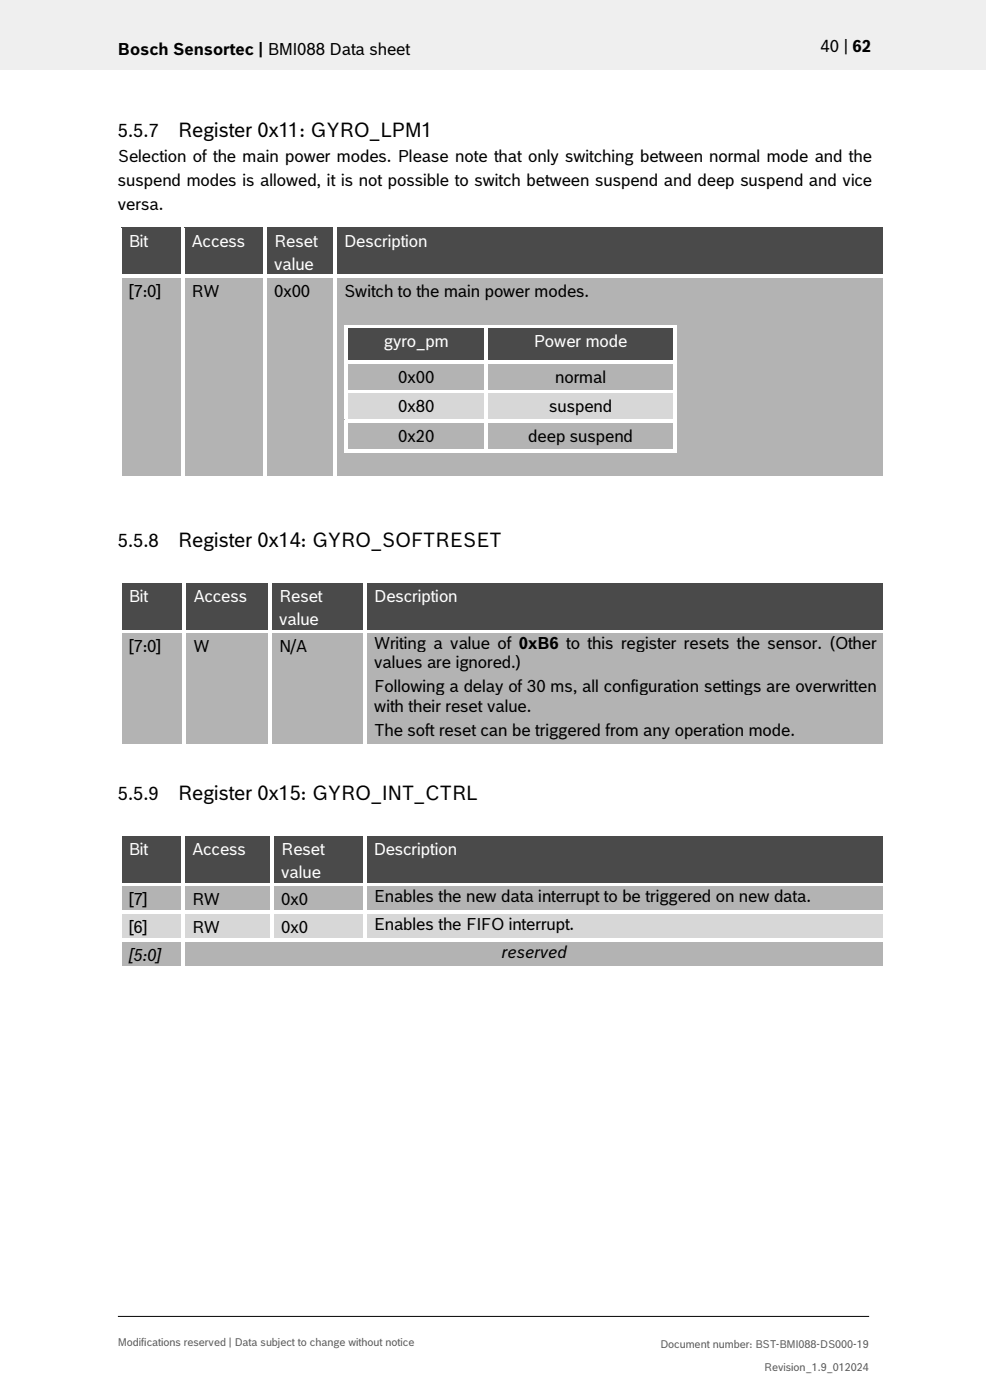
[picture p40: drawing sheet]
<svg xmlns="http://www.w3.org/2000/svg" width="210mm" height="297mm" viewBox="0 0 210 297" stroke-linecap="round" stroke-linejoin="round" font-family="sans-serif">
<defs><g id="words">
<g font-size="4.2">
<text x="37.7" y="29">Register 0x11: GYRO_LPM1</text>
<text x="37.7" y="116.1">Register 0x14: GYRO_SOFTRESET</text>
<text x="37.7" y="169.7">Register 0x15: GYRO_INT_CTRL</text>
</g>
<g font-size="3.9">
<text x="25" y="29">5.5.7</text>
<text x="25" y="116.1">5.5.8</text>
<text x="25" y="169.7">5.5.9</text>
</g>
<g font-size="3.5">
<text x="25" y="11.6">Bosch Sensortec | BMI088 Data sheet</text>
<text x="174.1" y="11">40 | 62</text>
<text x="25" y="34.4">Selection of the main power modes. Please note that only switching between normal mode and the</text>
<text x="25" y="39.5">suspend modes is allowed, it is not possible to switch between suspend and deep suspend and vice</text>
<text x="25" y="44.6">versa.</text>
<text x="27.3" y="63">[7:0]</text>
<text x="40.6" y="63">RW</text>
<text x="58.1" y="63">0x00</text>
<text x="73" y="63">Switch to the main power modes.</text>
<text x="84.5" y="81.2">0x00</text>
<text x="117.8" y="81.2">normal</text>
<text x="84.5" y="87.5">0x80</text>
<text x="116.5" y="87.5">suspend</text>
<text x="84.5" y="93.8">0x20</text>
<text x="112.1" y="93.8">deep suspend</text>
<text x="79.4" y="137.7">Writing a value of 0xB6 to this register resets the sensor. (Other</text>
<text x="27.3" y="138.4">[7:0]</text>
<text x="41" y="138.4">W</text>
<text x="59.2" y="138.4">N/A</text>
<text x="79.4" y="141.8">values are ignored.)</text>
<text x="79.4" y="146.9">Following a delay of 30 ms, all configuration settings are overwritten</text>
<text x="79.4" y="151">with their reset value.</text>
<text x="79.4" y="156.1">The soft reset can be triggered from any operation mode.</text>
<text x="79.3" y="191.4">Enables the new data interrupt to be triggered on new data.</text>
<text x="27.3" y="192">[7]</text>
<text x="27.3" y="197.9">[6]</text>
<text x="40.8" y="192">RW</text>
<text x="40.8" y="197.9">RW</text>
<text x="59.7" y="192">0x0</text>
<text x="59.7" y="197.9">0x0</text>
<text x="79.3" y="197.3">Enables the FIFO interrupt.</text>
<text x="27.3" y="203.8">[5:0]</text>
<text x="106.5" y="203.2">reserved</text>
</g>
<g font-size="3.5" fill="#fff">
<text x="27.3" y="52.3">Bit</text>
<text x="40.6" y="52.3">Access</text>
<text x="58.1" y="52.3">Reset</text>
<text x="73" y="52.3">Description</text>
<text x="58.1" y="57.3">value</text>
<text x="81.4" y="73.7">gyro_pm</text>
<text x="113.3" y="73.7">Power mode</text>
<text x="27.3" y="127.7">Bit</text>
<text x="41" y="127.7">Access</text>
<text x="59.2" y="127.7">Reset</text>
<text x="79.4" y="127.7">Description</text>
<text x="59.2" y="132.6">value</text>
<text x="27.3" y="181.3">Bit</text>
<text x="40.8" y="181.3">Access</text>
<text x="59.7" y="181.3">Reset</text>
<text x="79.3" y="181.3">Description</text>
<text x="59.7" y="186.3">value</text>
</g>
<g font-size="2.3" fill="#535f6b">
<text x="25" y="285.5">Modifications reserved | Data subject to change without notice</text>
<text x="140.1" y="285.9">Document number: BST-BMI088-DS000-19</text>
<text x="162.1" y="290.9">Revision_1.9_012024</text>
</g>
</g></defs>
<path d="M0 0h209.1v14.8h-209.1z" fill="#efeff0"/>
<path d="M25 279.3h159.4" fill="none" stroke="#000" stroke-width=".21"/>
<g fill="#424c58">
<path d="M25.8 48.4h12.6v9.8h-12.6z" fill-rule="evenodd"/>
<path d="M39.1 48.4h16.7v9.8h-16.7z" fill-rule="evenodd"/>
<path d="M56.6 48.4h14.1v9.8h-14.1z" fill-rule="evenodd"/>
<path d="M71.5 48.4h116v9.8h-116z" fill-rule="evenodd"/>
</g>
<g fill="#424c58">
<path d="M27.3 48.4h9.5v4.9h-9.5z"/>
<path d="M40.6 48.4h13.7v4.9h-13.7z"/>
<path d="M58.1 48.4h11.1v4.9h-11.1z"/>
<path d="M58.1 53.3h11.1v4.9h-11.1z"/>
<path d="M73 48.4h112.9v4.9h-112.9z"/>
</g>
<g fill="#fff">
<path d="M25 47.6h.8v.8h-.8z" fill-rule="evenodd"/>
<path d="M25 47.6h.8v.7h-.8z" fill-rule="evenodd"/>
<path d="M25.8 47.6h12.5v.7h-12.5z" fill-rule="evenodd"/>
</g>
<path d="M25.8 48.4h12.5" fill="none" stroke="#424c58" stroke-width=".21"/>
<path d="M38.3 48.3l.8 .1z" fill="#fff"/>
<g fill="#fff">
<path d="M38.3 47.6h.8v.7h-.8z" fill-rule="evenodd"/>
<path d="M39.1 47.6h16.7v.7h-16.7z" fill-rule="evenodd"/>
</g>
<path d="M39.1 48.4h16.7" fill="none" stroke="#424c58" stroke-width=".21"/>
<path d="M55.8 48.3l.8 .1z" fill="#fff"/>
<g fill="#fff">
<path d="M55.8 47.6h.8v.7h-.8z" fill-rule="evenodd"/>
<path d="M56.6 47.6h14.1v.7h-14.1z" fill-rule="evenodd"/>
</g>
<path d="M56.6 48.4h14.1" fill="none" stroke="#424c58" stroke-width=".21"/>
<path d="M70.7 48.3l.8 .1z" fill="#fff"/>
<g fill="#fff">
<path d="M70.7 47.6h.8v.7h-.8z" fill-rule="evenodd"/>
<path d="M71.5 47.6h116v.7h-116z" fill-rule="evenodd"/>
</g>
<path d="M71.5 48.4h116" fill="none" stroke="#424c58" stroke-width=".21"/>
<g fill="#fff">
<path d="M187.5 47.6h.7v.8h-.7z" fill-rule="evenodd"/>
<path d="M187.5 47.6h.7v.7h-.7z" fill-rule="evenodd"/>
<path d="M25 48.4h.8v9.8h-.8z" fill-rule="evenodd"/>
<path d="M38.3 48.4h.8v9.8h-.8z" fill-rule="evenodd"/>
<path d="M55.8 48.4h.8v9.8h-.8z" fill-rule="evenodd"/>
<path d="M70.7 48.4h.8v9.8h-.8z" fill-rule="evenodd"/>
<path d="M187.5 48.4h.7v9.8h-.7z" fill-rule="evenodd"/>
</g>
<g fill="#b2b3b5">
<path d="M25.8 59h12.6v42.1h-12.6z" fill-rule="evenodd"/>
<path d="M39.1 59h16.7v42.1h-16.7z" fill-rule="evenodd"/>
<path d="M56.6 59h14.1v42.1h-14.1z" fill-rule="evenodd"/>
<path d="M71.5 59h116v42.1h-116z" fill-rule="evenodd"/>
<path d="M73 64h112.9v4.9h-112.9z" fill-rule="evenodd"/>
</g>
<g fill="#b2b3b5">
<path d="M27.3 59h9.5v5h-9.5z"/>
<path d="M40.6 59h13.7v5h-13.7z"/>
<path d="M58.1 59h11.1v5h-11.1z"/>
<path d="M73 59h112.9v5h-112.9z"/>
</g>
<path d="M73 68.9v7.5" fill="none" stroke="#b2b3b5" stroke-width=".21"/>
<g fill="#424c58">
<path d="M73.8 69.7h29v6.7h-29z" fill-rule="evenodd"/>
<path d="M103.6 69.7h39.2v6.7h-39.2z" fill-rule="evenodd"/>
</g>
<g fill="#424c58">
<path d="M75.3 69.7h26v4.9h-26z"/>
<path d="M105.1 69.7h36.2v4.9h-36.2z"/>
</g>
<g fill="#fff">
<path d="M73 68.9h.8v.8h-.8z" fill-rule="evenodd"/>
<path d="M73 68.9h.8v.8h-.8z" fill-rule="evenodd"/>
<path d="M73.8 68.9h29v.8h-29z" fill-rule="evenodd"/>
</g>
<path d="M73.8 69.7h29" fill="none" stroke="#424c58" stroke-width=".21"/>
<path d="M102.8 69.7h.7z" fill="#fff"/>
<g fill="#fff">
<path d="M102.8 68.9h.7v.8h-.7z" fill-rule="evenodd"/>
<path d="M103.5 68.9h39.3v.8h-39.3z" fill-rule="evenodd"/>
</g>
<path d="M103.5 69.7h39.3" fill="none" stroke="#424c58" stroke-width=".21"/>
<g fill="#fff">
<path d="M142.8 68.9h.8v.8h-.8z" fill-rule="evenodd"/>
<path d="M142.8 68.9h.8v.8h-.8z" fill-rule="evenodd"/>
<path d="M73 69.7h.8v6.7h-.8z" fill-rule="evenodd"/>
<path d="M102.8 69.7h.7v6.7h-.7z" fill-rule="evenodd"/>
<path d="M142.8 69.7h.8v6.7h-.8z" fill-rule="evenodd"/>
</g>
<path d="M73 76.4v6.3" fill="none" stroke="#b2b3b5" stroke-width=".21"/>
<g fill="#b2b3b5">
<path d="M73.8 77.2h29v5.5h-29z" fill-rule="evenodd"/>
<path d="M103.6 77.2h39.2v5.5h-39.2z" fill-rule="evenodd"/>
</g>
<g fill="#b2b3b5">
<path d="M75.3 77.2h26v5h-26z"/>
<path d="M105.1 77.2h36.2v5h-36.2z"/>
</g>
<g fill="#fff">
<path d="M73 76.4h.8v.8h-.8z" fill-rule="evenodd"/>
<path d="M73.8 76.4h29v.8h-29z" fill-rule="evenodd"/>
</g>
<path d="M73.8 77.2h29" fill="none" stroke="#b2b3b5" stroke-width=".21"/>
<g fill="#fff">
<path d="M102.8 76.4h.7v.8h-.7z" fill-rule="evenodd"/>
<path d="M103.5 76.4h39.3v.8h-39.3z" fill-rule="evenodd"/>
</g>
<path d="M103.5 77.2h39.3" fill="none" stroke="#b2b3b5" stroke-width=".21"/>
<g fill="#fff">
<path d="M142.8 76.4h.8v.8h-.8z" fill-rule="evenodd"/>
<path d="M73 77.2h.8v5.5h-.8z" fill-rule="evenodd"/>
<path d="M102.8 77.2h.7v5.5h-.7z" fill-rule="evenodd"/>
<path d="M142.8 77.2h.8v5.5h-.8z" fill-rule="evenodd"/>
</g>
<path d="M73 82.7v6.3" fill="none" stroke="#b2b3b5" stroke-width=".21"/>
<g fill="#d7d7da">
<path d="M73.8 83.5h29v5.5h-29z" fill-rule="evenodd"/>
<path d="M103.6 83.5h39.2v5.5h-39.2z" fill-rule="evenodd"/>
</g>
<g fill="#d7d7da">
<path d="M75.3 83.5h26v5h-26z"/>
<path d="M105.1 83.5h36.2v5h-36.2z"/>
</g>
<g fill="#fff">
<path d="M73 82.7h.8v.8h-.8z" fill-rule="evenodd"/>
<path d="M73.8 82.7h29v.8h-29z" fill-rule="evenodd"/>
</g>
<path d="M73.8 83.5h29" fill="none" stroke="#d7d7da" stroke-width=".21"/>
<g fill="#fff">
<path d="M102.8 82.7h.7v.8h-.7z" fill-rule="evenodd"/>
<path d="M103.5 82.7h39.3v.8h-39.3z" fill-rule="evenodd"/>
</g>
<path d="M103.5 83.5h39.3" fill="none" stroke="#d7d7da" stroke-width=".21"/>
<g fill="#fff">
<path d="M142.8 82.7h.8v.8h-.8z" fill-rule="evenodd"/>
<path d="M73 83.5h.8v5.5h-.8z" fill-rule="evenodd"/>
<path d="M102.8 83.5h.7v5.5h-.7z" fill-rule="evenodd"/>
<path d="M142.8 83.5h.8v5.5h-.8z" fill-rule="evenodd"/>
</g>
<path d="M73 89v7.1" fill="none" stroke="#b2b3b5" stroke-width=".21"/>
<g fill="#b2b3b5">
<path d="M73.8 89.8h29v5.5h-29z" fill-rule="evenodd"/>
<path d="M103.6 89.8h39.2v5.5h-39.2z" fill-rule="evenodd"/>
</g>
<g fill="#b2b3b5">
<path d="M75.3 89.8h26v5h-26z"/>
<path d="M105.1 89.8h36.2v5h-36.2z"/>
</g>
<g fill="#fff">
<path d="M73 89h.8v.8h-.8z" fill-rule="evenodd"/>
<path d="M73.8 89h29v.8h-29z" fill-rule="evenodd"/>
</g>
<path d="M73.8 89.8h29" fill="none" stroke="#b2b3b5" stroke-width=".21"/>
<g fill="#fff">
<path d="M102.8 89h.7v.8h-.7z" fill-rule="evenodd"/>
<path d="M103.5 89h39.3v.8h-39.3z" fill-rule="evenodd"/>
</g>
<path d="M103.5 89.8h39.3" fill="none" stroke="#b2b3b5" stroke-width=".21"/>
<g fill="#fff">
<path d="M142.8 89h.8v.8h-.8z" fill-rule="evenodd"/>
<path d="M73 89.8h.8v5.5h-.8z" fill-rule="evenodd"/>
<path d="M73 95.3h.8v.8h-.8z" fill-rule="evenodd"/>
<path d="M73 95.3h.8v.8h-.8z" fill-rule="evenodd"/>
<path d="M73.8 95.3h29v.8h-29z" fill-rule="evenodd"/>
<path d="M102.8 89.8h.7v5.5h-.7z" fill-rule="evenodd"/>
<path d="M102.8 95.3h.7v.8h-.7z" fill-rule="evenodd"/>
<path d="M103.5 95.3h39.3v.8h-39.3z" fill-rule="evenodd"/>
<path d="M142.8 89.8h.8v5.5h-.8z" fill-rule="evenodd"/>
<path d="M142.8 95.3h.8v.8h-.8z" fill-rule="evenodd"/>
<path d="M142.8 95.3h.8v.8h-.8z" fill-rule="evenodd"/>
</g>
<path d="M73 96.1h112.9v5h-112.9z" fill="#b2b3b5"/>
<g fill="#fff">
<path d="M25 58.2h.8v.8h-.8z" fill-rule="evenodd"/>
<path d="M25.8 58.2h12.5v.8h-12.5z" fill-rule="evenodd"/>
</g>
<path d="M25.8 59h12.5" fill="none" stroke="#b2b3b5" stroke-width=".21"/>
<g fill="#fff">
<path d="M38.3 58.2h.8v.8h-.8z" fill-rule="evenodd"/>
<path d="M39.1 58.2h16.7v.8h-16.7z" fill-rule="evenodd"/>
</g>
<path d="M39.1 59h16.7" fill="none" stroke="#b2b3b5" stroke-width=".21"/>
<g fill="#fff">
<path d="M55.8 58.2h.8v.8h-.8z" fill-rule="evenodd"/>
<path d="M56.6 58.2h14.1v.8h-14.1z" fill-rule="evenodd"/>
</g>
<path d="M56.6 59h14.1" fill="none" stroke="#b2b3b5" stroke-width=".21"/>
<g fill="#fff">
<path d="M70.7 58.2h.8v.8h-.8z" fill-rule="evenodd"/>
<path d="M71.5 58.2h116v.8h-116z" fill-rule="evenodd"/>
</g>
<path d="M71.5 59h116" fill="none" stroke="#b2b3b5" stroke-width=".21"/>
<g fill="#fff">
<path d="M187.5 58.2h.7v.8h-.7z" fill-rule="evenodd"/>
<path d="M25 59h.8v42.1h-.8z" fill-rule="evenodd"/>
<path d="M25 101.1h.8v.8h-.8z" fill-rule="evenodd"/>
<path d="M25 101.1h.8v.8h-.8z" fill-rule="evenodd"/>
<path d="M25.8 101.1h12.5v.8h-12.5z" fill-rule="evenodd"/>
<path d="M38.3 59h.8v42.1h-.8z" fill-rule="evenodd"/>
<path d="M38.3 101.1h.8v.8h-.8z" fill-rule="evenodd"/>
<path d="M39.1 101.1h16.7v.8h-16.7z" fill-rule="evenodd"/>
<path d="M55.8 59h.8v42.1h-.8z" fill-rule="evenodd"/>
<path d="M55.8 101.1h.8v.8h-.8z" fill-rule="evenodd"/>
<path d="M56.6 101.1h14.1v.8h-14.1z" fill-rule="evenodd"/>
<path d="M70.7 59h.8v42.1h-.8z" fill-rule="evenodd"/>
<path d="M70.7 101.1h.8v.8h-.8z" fill-rule="evenodd"/>
<path d="M71.5 101.1h116v.8h-116z" fill-rule="evenodd"/>
<path d="M187.5 59h.7v42.1h-.7z" fill-rule="evenodd"/>
<path d="M187.5 101.1h.7v.8h-.7z" fill-rule="evenodd"/>
<path d="M187.5 101.1h.7v.8h-.7z" fill-rule="evenodd"/>
</g>
<g fill="#424c58">
<path d="M25.8 123.7h12.9v9.9h-12.9z" fill-rule="evenodd"/>
<path d="M39.5 123.7h17.4v9.9h-17.4z" fill-rule="evenodd"/>
<path d="M57.7 123.7h19.4v9.9h-19.4z" fill-rule="evenodd"/>
<path d="M77.9 123.7h109.6v9.9h-109.6z" fill-rule="evenodd"/>
</g>
<g fill="#424c58">
<path d="M27.3 123.7h9.9v5h-9.9z"/>
<path d="M41 123.7h14.4v5h-14.4z"/>
<path d="M59.2 123.7h16.4v5h-16.4z"/>
<path d="M59.2 128.7h16.4v4.9h-16.4z"/>
<path d="M79.4 123.7h106.5v5h-106.5z"/>
</g>
<g fill="#fff">
<path d="M25 123h.8v.8h-.8z" fill-rule="evenodd"/>
<path d="M25 123h.8v.7h-.8z" fill-rule="evenodd"/>
<path d="M25.8 123h12.9v.7h-12.9z" fill-rule="evenodd"/>
</g>
<path d="M25.8 123.8h12.9" fill="none" stroke="#424c58" stroke-width=".21"/>
<path d="M38.7 123.7l.8 .1z" fill="#fff"/>
<g fill="#fff">
<path d="M38.7 123h.8v.7h-.8z" fill-rule="evenodd"/>
<path d="M39.5 123h17.4v.7h-17.4z" fill-rule="evenodd"/>
</g>
<path d="M39.5 123.8h17.4" fill="none" stroke="#424c58" stroke-width=".21"/>
<path d="M56.9 123.7l.8 .1z" fill="#fff"/>
<g fill="#fff">
<path d="M56.9 123h.8v.7h-.8z" fill-rule="evenodd"/>
<path d="M57.7 123h19.4v.7h-19.4z" fill-rule="evenodd"/>
</g>
<path d="M57.7 123.8h19.4" fill="none" stroke="#424c58" stroke-width=".21"/>
<path d="M77.1 123.7l.8 .1z" fill="#fff"/>
<g fill="#fff">
<path d="M77.1 123h.8v.7h-.8z" fill-rule="evenodd"/>
<path d="M77.9 123h109.6v.7h-109.6z" fill-rule="evenodd"/>
</g>
<path d="M77.9 123.8h109.6" fill="none" stroke="#424c58" stroke-width=".21"/>
<g fill="#fff">
<path d="M187.5 123h.7v.8h-.7z" fill-rule="evenodd"/>
<path d="M187.5 123h.7v.7h-.7z" fill-rule="evenodd"/>
<path d="M25 123.8h.8v9.8h-.8z" fill-rule="evenodd"/>
<path d="M38.7 123.8h.8v9.8h-.8z" fill-rule="evenodd"/>
<path d="M56.9 123.8h.8v9.8h-.8z" fill-rule="evenodd"/>
<path d="M77.1 123.8h.8v9.8h-.8z" fill-rule="evenodd"/>
<path d="M187.5 123.8h.7v9.8h-.7z" fill-rule="evenodd"/>
</g>
<g fill="#b2b3b5">
<path d="M25.8 134.4h12.9v23.5h-12.9z" fill-rule="evenodd"/>
<path d="M39.5 134.4h17.4v23.5h-17.4z" fill-rule="evenodd"/>
<path d="M57.7 134.4h19.4v23.5h-19.4z" fill-rule="evenodd"/>
<path d="M77.9 134.4h109.6v23.5h-109.6z" fill-rule="evenodd"/>
<path d="M79.4 138.5h106.5v5.1h-106.5z" fill-rule="evenodd"/>
<path d="M79.4 143.6h106.5v4h-106.5z" fill-rule="evenodd"/>
<path d="M79.4 147.6h106.5v5.2h-106.5z" fill-rule="evenodd"/>
</g>
<g fill="#b2b3b5">
<path d="M27.3 134.4h9.9v5h-9.9z"/>
<path d="M41 134.4h14.4v5h-14.4z"/>
<path d="M59.2 134.4h16.4v5h-16.4z"/>
<path d="M79.4 134.4h106.5v4.1h-106.5z"/>
<path d="M79.4 152.8h106.5v5.1h-106.5z"/>
</g>
<g fill="#fff">
<path d="M25 133.6h.8v.8h-.8z" fill-rule="evenodd"/>
<path d="M25.8 133.6h12.9v.8h-12.9z" fill-rule="evenodd"/>
</g>
<path d="M25.8 134.4h12.9" fill="none" stroke="#b2b3b5" stroke-width=".21"/>
<g fill="#fff">
<path d="M38.7 133.6h.8v.8h-.8z" fill-rule="evenodd"/>
<path d="M39.5 133.6h17.4v.8h-17.4z" fill-rule="evenodd"/>
</g>
<path d="M39.5 134.4h17.4" fill="none" stroke="#b2b3b5" stroke-width=".21"/>
<g fill="#fff">
<path d="M56.9 133.6h.8v.8h-.8z" fill-rule="evenodd"/>
<path d="M57.7 133.6h19.4v.8h-19.4z" fill-rule="evenodd"/>
</g>
<path d="M57.7 134.4h19.4" fill="none" stroke="#b2b3b5" stroke-width=".21"/>
<g fill="#fff">
<path d="M77.1 133.6h.8v.8h-.8z" fill-rule="evenodd"/>
<path d="M77.9 133.6h109.6v.8h-109.6z" fill-rule="evenodd"/>
</g>
<path d="M77.9 134.4h109.6" fill="none" stroke="#b2b3b5" stroke-width=".21"/>
<g fill="#fff">
<path d="M187.5 133.6h.7v.8h-.7z" fill-rule="evenodd"/>
<path d="M25 134.4h.8v23.5h-.8z" fill-rule="evenodd"/>
<path d="M25 157.9h.8v.8h-.8z" fill-rule="evenodd"/>
<path d="M25 157.9h.8v.8h-.8z" fill-rule="evenodd"/>
<path d="M25.8 157.9h12.9v.8h-12.9z" fill-rule="evenodd"/>
<path d="M38.7 134.4h.8v23.5h-.8z" fill-rule="evenodd"/>
<path d="M38.7 157.9h.8v.8h-.8z" fill-rule="evenodd"/>
<path d="M39.5 157.9h17.4v.8h-17.4z" fill-rule="evenodd"/>
<path d="M56.9 134.4h.8v23.5h-.8z" fill-rule="evenodd"/>
<path d="M56.9 157.9h.8v.8h-.8z" fill-rule="evenodd"/>
<path d="M57.7 157.9h19.4v.8h-19.4z" fill-rule="evenodd"/>
<path d="M77.1 134.4h.8v23.5h-.8z" fill-rule="evenodd"/>
<path d="M77.1 157.9h.8v.8h-.8z" fill-rule="evenodd"/>
<path d="M77.9 157.9h109.6v.8h-109.6z" fill-rule="evenodd"/>
<path d="M187.5 134.4h.7v23.5h-.7z" fill-rule="evenodd"/>
<path d="M187.5 157.9h.7v.8h-.7z" fill-rule="evenodd"/>
<path d="M187.5 157.9h.7v.8h-.7z" fill-rule="evenodd"/>
</g>
<g fill="#424c58">
<path d="M25.8 177.4h12.7v9.9h-12.7z" fill-rule="evenodd"/>
<path d="M39.2 177.4h18.2v9.9h-18.2z" fill-rule="evenodd"/>
<path d="M58.2 177.4h18.8v9.9h-18.8z" fill-rule="evenodd"/>
<path d="M77.7 177.4h109.8v9.9h-109.8z" fill-rule="evenodd"/>
</g>
<g fill="#424c58">
<path d="M27.3 177.4h9.7v4.9h-9.7z"/>
<path d="M40.8 177.4h15.1v4.9h-15.1z"/>
<path d="M59.7 177.4h15.8v4.9h-15.8z"/>
<path d="M59.7 182.3h15.8v5h-15.8z"/>
<path d="M79.3 177.4h106.6v4.9h-106.6z"/>
</g>
<g fill="#fff">
<path d="M25 176.6h.8v.8h-.8z" fill-rule="evenodd"/>
<path d="M25 176.6h.8v.8h-.8z" fill-rule="evenodd"/>
<path d="M25.8 176.6h12.7v.8h-12.7z" fill-rule="evenodd"/>
</g>
<path d="M25.8 177.4h12.7" fill="none" stroke="#424c58" stroke-width=".21"/>
<path d="M38.5 177.4h.7z" fill="#fff"/>
<g fill="#fff">
<path d="M38.5 176.6h.7v.8h-.7z" fill-rule="evenodd"/>
<path d="M39.2 176.6h18.2v.8h-18.2z" fill-rule="evenodd"/>
</g>
<path d="M39.2 177.4h18.2" fill="none" stroke="#424c58" stroke-width=".21"/>
<path d="M57.4 177.4h.8z" fill="#fff"/>
<g fill="#fff">
<path d="M57.4 176.6h.8v.8h-.8z" fill-rule="evenodd"/>
<path d="M58.2 176.6h18.8v.8h-18.8z" fill-rule="evenodd"/>
</g>
<path d="M58.2 177.4h18.8" fill="none" stroke="#424c58" stroke-width=".21"/>
<path d="M77 177.4h.7z" fill="#fff"/>
<g fill="#fff">
<path d="M77 176.6h.7v.8h-.7z" fill-rule="evenodd"/>
<path d="M77.7 176.6h109.8v.8h-109.8z" fill-rule="evenodd"/>
</g>
<path d="M77.7 177.4h109.8" fill="none" stroke="#424c58" stroke-width=".21"/>
<g fill="#fff">
<path d="M187.5 176.6h.7v.8h-.7z" fill-rule="evenodd"/>
<path d="M187.5 176.6h.7v.8h-.7z" fill-rule="evenodd"/>
<path d="M25 177.4h.8v9.9h-.8z" fill-rule="evenodd"/>
<path d="M38.5 177.4h.7v9.9h-.7z" fill-rule="evenodd"/>
<path d="M57.4 177.4h.8v9.9h-.8z" fill-rule="evenodd"/>
<path d="M77 177.4h.7v9.9h-.7z" fill-rule="evenodd"/>
<path d="M187.5 177.4h.7v9.9h-.7z" fill-rule="evenodd"/>
</g>
<g fill="#b2b3b5">
<path d="M25.8 188h12.7v5.2h-12.7z" fill-rule="evenodd"/>
<path d="M39.2 188h18.2v5.2h-18.2z" fill-rule="evenodd"/>
<path d="M58.2 188h18.8v5.2h-18.8z" fill-rule="evenodd"/>
<path d="M77.7 188h109.8v5.2h-109.8z" fill-rule="evenodd"/>
</g>
<g fill="#b2b3b5">
<path d="M27.3 188h9.7v5h-9.7z"/>
<path d="M40.8 188h15.1v5h-15.1z"/>
<path d="M59.7 188h15.8v5h-15.8z"/>
<path d="M79.3 188h106.6v5.2h-106.6z"/>
</g>
<g fill="#fff">
<path d="M25 187.3h.8v.8h-.8z" fill-rule="evenodd"/>
<path d="M25.8 187.3h12.7v.7h-12.7z" fill-rule="evenodd"/>
</g>
<path d="M25.8 188.1h12.7" fill="none" stroke="#b2b3b5" stroke-width=".21"/>
<g fill="#fff">
<path d="M38.5 187.3h.7v.8h-.7z" fill-rule="evenodd"/>
<path d="M39.2 187.3h18.2v.7h-18.2z" fill-rule="evenodd"/>
</g>
<path d="M39.2 188.1h18.2" fill="none" stroke="#b2b3b5" stroke-width=".21"/>
<g fill="#fff">
<path d="M57.4 187.3h.8v.8h-.8z" fill-rule="evenodd"/>
<path d="M58.2 187.3h18.8v.7h-18.8z" fill-rule="evenodd"/>
</g>
<path d="M58.2 188.1h18.8" fill="none" stroke="#b2b3b5" stroke-width=".21"/>
<g fill="#fff">
<path d="M77 187.3h.7v.8h-.7z" fill-rule="evenodd"/>
<path d="M77.7 187.3h109.8v.7h-109.8z" fill-rule="evenodd"/>
</g>
<path d="M77.7 188.1h109.8" fill="none" stroke="#b2b3b5" stroke-width=".21"/>
<g fill="#fff">
<path d="M187.5 187.3h.7v.8h-.7z" fill-rule="evenodd"/>
<path d="M25 188.1h.8v5.1h-.8z" fill-rule="evenodd"/>
<path d="M38.5 188.1h.7v5.1h-.7z" fill-rule="evenodd"/>
<path d="M57.4 188.1h.8v5.1h-.8z" fill-rule="evenodd"/>
<path d="M77 188.1h.7v5.1h-.7z" fill-rule="evenodd"/>
<path d="M187.5 188.1h.7v5.1h-.7z" fill-rule="evenodd"/>
</g>
<g fill="#d7d7da">
<path d="M25.8 194h12.7v5.1h-12.7z" fill-rule="evenodd"/>
<path d="M39.2 194h18.2v5.1h-18.2z" fill-rule="evenodd"/>
<path d="M58.2 194h18.8v5.1h-18.8z" fill-rule="evenodd"/>
<path d="M77.7 194h109.8v5.1h-109.8z" fill-rule="evenodd"/>
</g>
<g fill="#d7d7da">
<path d="M27.3 194h9.7v4.9h-9.7z"/>
<path d="M40.8 194h15.1v4.9h-15.1z"/>
<path d="M59.7 194h15.8v4.9h-15.8z"/>
<path d="M79.3 194h106.6v5.1h-106.6z"/>
</g>
<g fill="#fff">
<path d="M25 193.2h.8v.8h-.8z" fill-rule="evenodd"/>
<path d="M25.8 193.2h12.7v.8h-12.7z" fill-rule="evenodd"/>
</g>
<path d="M25.8 194h12.7" fill="none" stroke="#d7d7da" stroke-width=".21"/>
<g fill="#fff">
<path d="M38.5 193.2h.7v.8h-.7z" fill-rule="evenodd"/>
<path d="M39.2 193.2h18.2v.8h-18.2z" fill-rule="evenodd"/>
</g>
<path d="M39.2 194h18.2" fill="none" stroke="#d7d7da" stroke-width=".21"/>
<g fill="#fff">
<path d="M57.4 193.2h.8v.8h-.8z" fill-rule="evenodd"/>
<path d="M58.2 193.2h18.8v.8h-18.8z" fill-rule="evenodd"/>
</g>
<path d="M58.2 194h18.8" fill="none" stroke="#d7d7da" stroke-width=".21"/>
<g fill="#fff">
<path d="M77 193.2h.7v.8h-.7z" fill-rule="evenodd"/>
<path d="M77.7 193.2h109.8v.8h-109.8z" fill-rule="evenodd"/>
</g>
<path d="M77.7 194h109.8" fill="none" stroke="#d7d7da" stroke-width=".21"/>
<g fill="#fff">
<path d="M187.5 193.2h.7v.8h-.7z" fill-rule="evenodd"/>
<path d="M25 194h.8v5.1h-.8z" fill-rule="evenodd"/>
<path d="M38.5 194h.7v5.1h-.7z" fill-rule="evenodd"/>
<path d="M57.4 194h.8v5.1h-.8z" fill-rule="evenodd"/>
<path d="M77 194h.7v5.1h-.7z" fill-rule="evenodd"/>
<path d="M187.5 194h.7v5.1h-.7z" fill-rule="evenodd"/>
</g>
<g fill="#b2b3b5">
<path d="M25.8 199.9h12.7v5.1h-12.7z" fill-rule="evenodd"/>
<path d="M39.2 199.9h148.3v5.1h-148.3z" fill-rule="evenodd"/>
</g>
<g fill="#b2b3b5">
<path d="M27.3 199.9h9.7v4.9h-9.7z"/>
<path d="M40.8 199.9h145.1v5.1h-145.1z"/>
</g>
<g fill="#fff">
<path d="M25 199.1h.8v.8h-.8z" fill-rule="evenodd"/>
<path d="M25.8 199.1h12.7v.8h-12.7z" fill-rule="evenodd"/>
</g>
<path d="M25.8 199.9h12.7" fill="none" stroke="#b2b3b5" stroke-width=".21"/>
<g fill="#fff">
<path d="M38.5 199.1h.7v.8h-.7z" fill-rule="evenodd"/>
<path d="M39.2 199.1h18.2v.8h-18.2z" fill-rule="evenodd"/>
</g>
<path d="M39.2 199.9h18.2" fill="none" stroke="#b2b3b5" stroke-width=".21"/>
<path d="M57.4 199.9h.8z" fill="#b2b3b5"/>
<g fill="#fff">
<path d="M57.4 199.1h.8v.8h-.8z" fill-rule="evenodd"/>
<path d="M58.2 199.1h18.8v.8h-18.8z" fill-rule="evenodd"/>
</g>
<path d="M58.2 199.9h18.8" fill="none" stroke="#b2b3b5" stroke-width=".21"/>
<path d="M77 199.9h.7z" fill="#b2b3b5"/>
<g fill="#fff">
<path d="M77 199.1h.7v.8h-.7z" fill-rule="evenodd"/>
<path d="M77.7 199.1h109.8v.8h-109.8z" fill-rule="evenodd"/>
</g>
<path d="M77.7 199.9h109.8" fill="none" stroke="#b2b3b5" stroke-width=".21"/>
<g fill="#fff">
<path d="M187.5 199.1h.7v.8h-.7z" fill-rule="evenodd"/>
<path d="M25 199.9h.8v5.1h-.8z" fill-rule="evenodd"/>
<path d="M25 205h.8v.8h-.8z" fill-rule="evenodd"/>
<path d="M25 205h.8v.8h-.8z" fill-rule="evenodd"/>
<path d="M25.8 205h12.7v.8h-12.7z" fill-rule="evenodd"/>
<path d="M38.5 199.9h.7v5.1h-.7z" fill-rule="evenodd"/>
<path d="M38.5 205h.7v.8h-.7z" fill-rule="evenodd"/>
<path d="M39.2 205h148.3v.8h-148.3z" fill-rule="evenodd"/>
<path d="M187.5 199.9h.7v5.1h-.7z" fill-rule="evenodd"/>
<path d="M187.5 205h.7v.8h-.7z" fill-rule="evenodd"/>
<path d="M187.5 205h.7v.8h-.7z" fill-rule="evenodd"/>
</g>
<use href="#words"/>
</svg>
